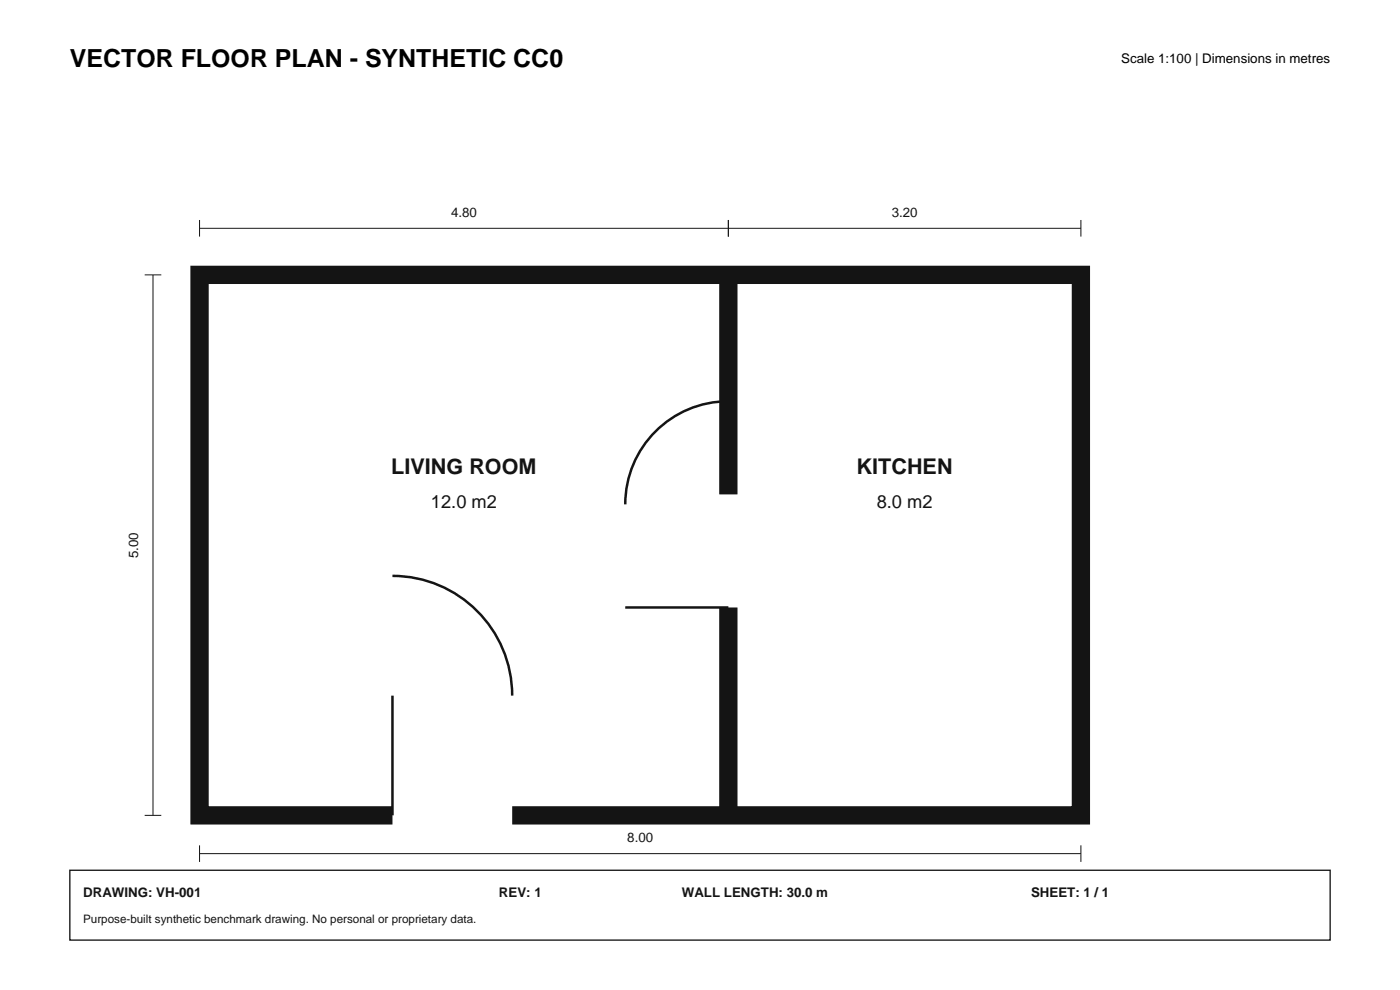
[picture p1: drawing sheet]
<svg xmlns="http://www.w3.org/2000/svg" width="297mm" height="210mm" viewBox="0 0 297 210" stroke-linecap="round" stroke-linejoin="round" font-family="sans-serif">
<defs><g id="words">
<text font-size="5.3" x="14.8" y="14.1">VECTOR FLOOR PLAN - SYNTHETIC CC0</text>
<g font-size="4.6" fill="#141414">
<text x="83" y="100.6">LIVING ROOM</text>
<text x="181.7" y="100.6">KITCHEN</text>
</g>
<g font-size="3.9" fill="#141414">
<text x="91.4" y="107.7">12.0 m2</text>
<text x="186" y="107.7">8.0 m2</text>
</g>
<text font-size="2.8" x="237.8" y="13.4">Scale 1:100 | Dimensions in metres</text>
<g font-size="2.8" fill="#141414">
<text x="95.7" y="46">4.80</text>
<text x="189.2" y="46">3.20</text>
<text x="29.3" y="118.4" transform="rotate(-90 29.3 118.4)">5.00</text>
<text x="133.1" y="178.6">8.00</text>
<text x="17.6" y="190.2">DRAWING: VH-001</text>
<text x="105.8" y="190.2">REV: 1</text>
<text x="144.6" y="190.2">WALL LENGTH: 30.0 m</text>
<text x="218.7" y="190.2">SHEET: 1 / 1</text>
</g>
<text font-size="2.5" fill="#141414" x="17.6" y="195.9">Purpose-built synthetic benchmark drawing. No personal or proprietary data.</text>
</g></defs>
<path d="M42.3 58.3h187v114.7h-187zM154.5 58.3v114.7" fill="none" stroke="#141414" stroke-width="3.9" stroke-linecap="butt"/>
<path d="M154.5 104.9v24M83.3 173h25.4" fill="none" stroke="#fff" stroke-width="4.6" stroke-linecap="butt"/>
<path d="M154.5 85.1a21.9 21.9 0 0 0-21.9 21.9M83.3 122.2a25.4 25.4 0 0 1 25.4 25.4M132.6 128.9h21.9M83.3 147.6v25.4" fill="none" stroke="#141414" stroke-width=".53"/>
<path d="M30.7 58.3h3.5M32.5 58.3v114.7M42.3 46.7v3.5M42.3 48.4h187M154.5 46.7v3.5M229.3 46.7v3.5M30.7 173h3.5M42.3 179.3v3.5M229.3 179.3v3.5M42.3 181.1h187" fill="none" stroke="#141414" stroke-width=".21"/>
<path d="M14.8 184.6h267.4v14.8h-267.4z" fill="none" stroke="#141414" stroke-width=".28"/>
<use href="#words"/>
</svg>
